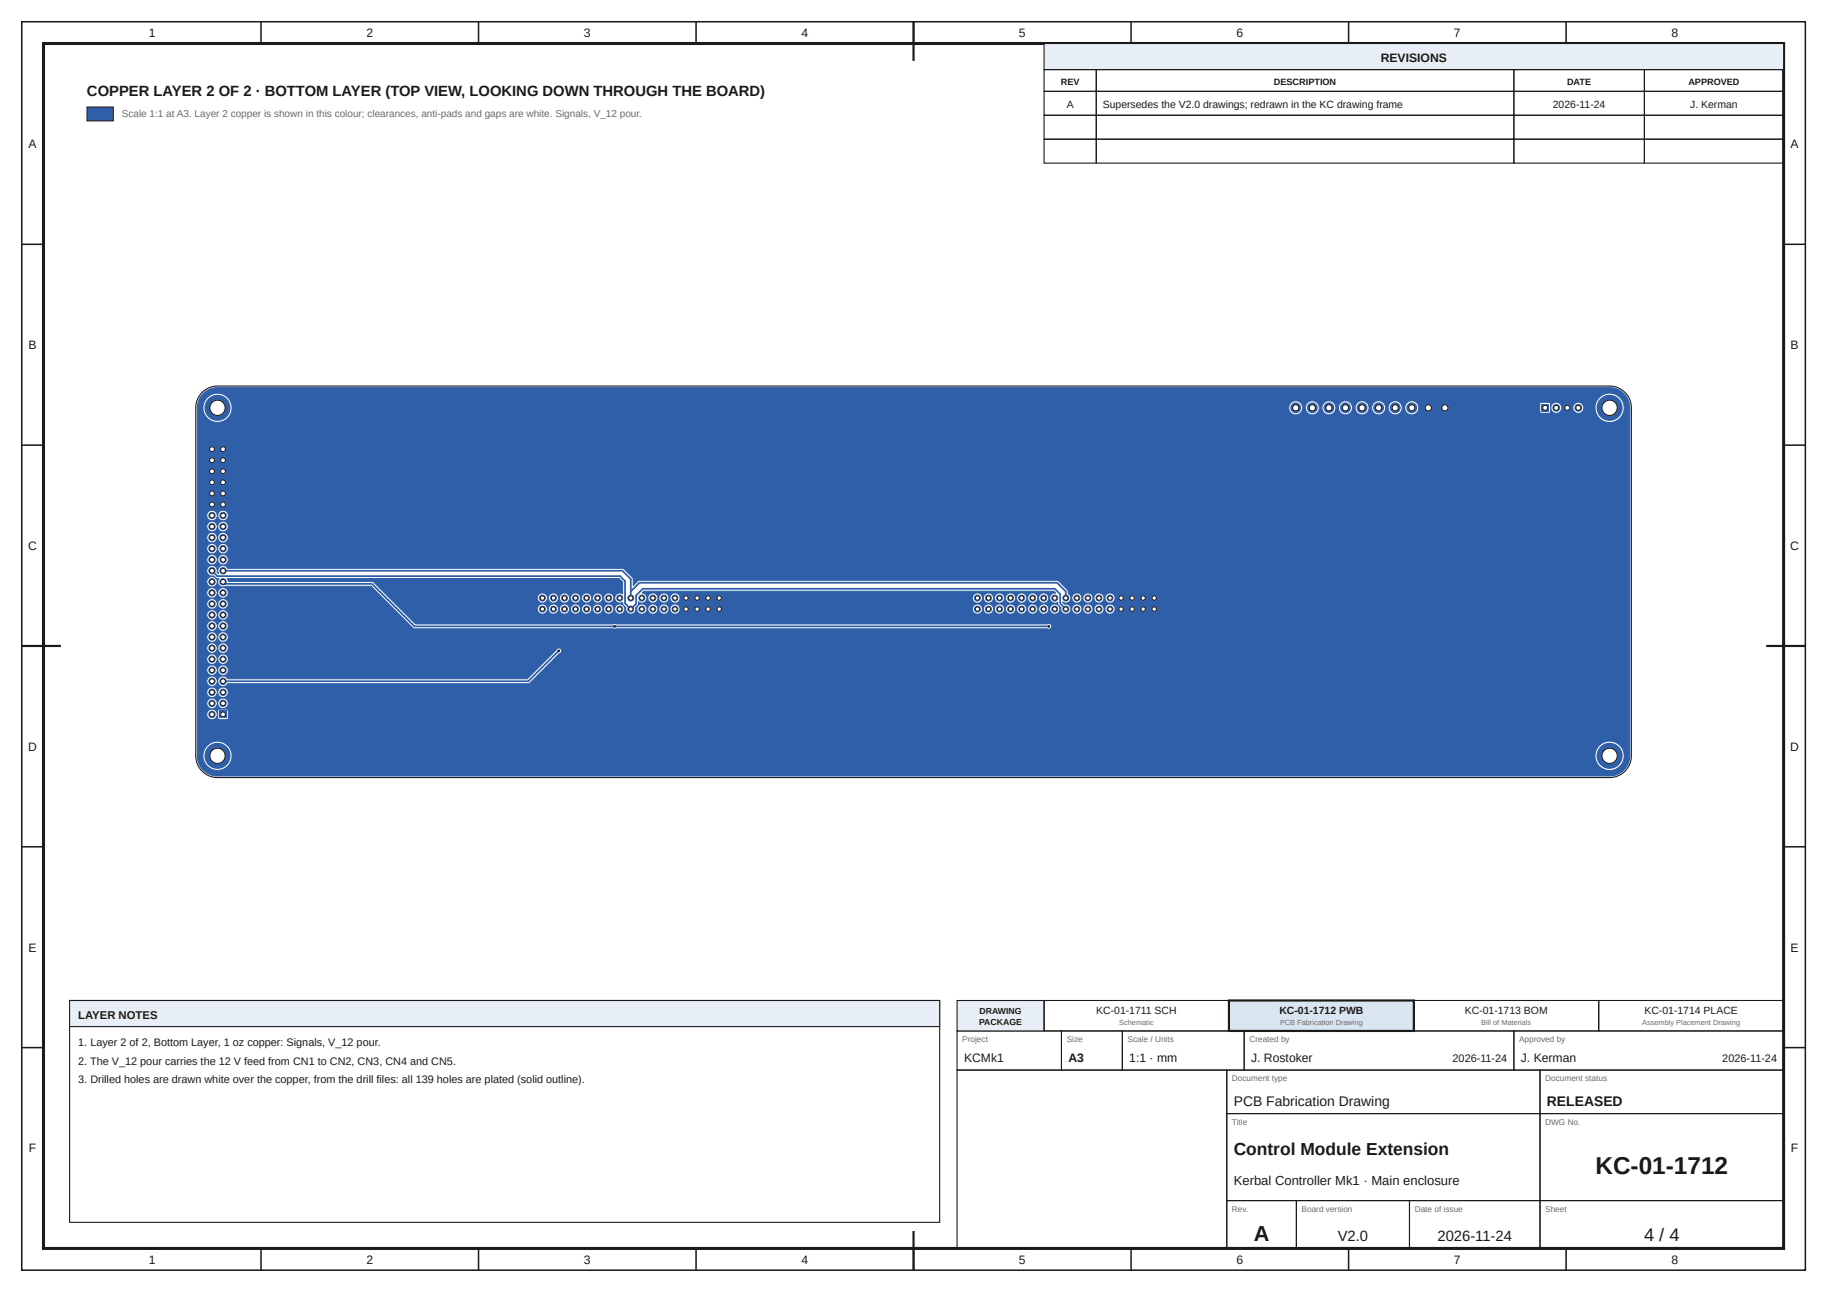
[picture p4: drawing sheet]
<svg xmlns="http://www.w3.org/2000/svg" width="420mm" height="297mm" viewBox="0 0 420 297" stroke-linecap="round" stroke-linejoin="round" font-family="sans-serif">
<defs><g id="words">
<text font-size="5.6" fill="#1a1a1a" x="366.7" y="270">KC-01-1712</text>
<text font-size="5" fill="#1a1a1a" x="288.2" y="285.2">A</text>
<text font-size="4.2" fill="#1a1a1a" x="377.9" y="285.2">4 / 4</text>
<text font-size="4" fill="#1a1a1a" x="283.6" y="265.5">Control Module Extension</text>
<g font-size="3.4" fill="#1a1a1a">
<text x="20" y="22">COPPER LAYER 2 OF 2 · BOTTOM LAYER (TOP VIEW, LOOKING DOWN THROUGH THE BOARD)</text>
<text x="307.5" y="285.2">V2.0</text>
<text x="330.4" y="285.2">2026-11-24</text>
</g>
<g font-size="3.2" fill="#1a1a1a">
<text x="283.6" y="254.2">PCB Fabrication Drawing</text>
<text x="355.6" y="254.2">RELEASED</text>
</g>
<text font-size="3" fill="#1a1a1a" x="283.6" y="272.5">Kerbal Controller Mk1 · Main enclosure</text>
<g font-size="2.8" fill="#1a1a1a">
<text x="34.2" y="8.6">1</text>
<text x="84.2" y="8.6">2</text>
<text x="134.2" y="8.6">3</text>
<text x="184.2" y="8.6">4</text>
<text x="234.2" y="8.6">5</text>
<text x="284.2" y="8.6">6</text>
<text x="334.2" y="8.6">7</text>
<text x="384.2" y="8.6">8</text>
<text x="317.4" y="14.3">REVISIONS</text>
<text x="6.6" y="34.1">A</text>
<text x="411.6" y="34.1">A</text>
<text x="6.6" y="80.2">B</text>
<text x="411.6" y="80.2">B</text>
<text x="6.5" y="126.4">C</text>
<text x="411.5" y="126.4">C</text>
<text x="6.5" y="172.6">D</text>
<text x="411.5" y="172.6">D</text>
<text x="6.6" y="218.7">E</text>
<text x="411.6" y="218.7">E</text>
<text x="221.6" y="244.2">KCMk1</text>
<text x="245.6" y="244.2">A3</text>
<text x="259.6" y="244.2">1:1 · mm</text>
<text x="287.6" y="244.2">J. Rostoker</text>
<text x="349.6" y="244.2">J. Kerman</text>
<text x="6.6" y="264.9">F</text>
<text x="411.6" y="264.9">F</text>
<text x="34.2" y="290.6">1</text>
<text x="84.2" y="290.6">2</text>
<text x="134.2" y="290.6">3</text>
<text x="184.2" y="290.6">4</text>
<text x="234.2" y="290.6">5</text>
<text x="284.2" y="290.6">6</text>
<text x="334.2" y="290.6">7</text>
<text x="384.2" y="290.6">8</text>
</g>
<text font-size="2.6" fill="#1a1a1a" x="18" y="234.2">LAYER NOTES</text>
<g font-size="2.5" fill="#1a1a1a">
<text x="18" y="240.5">1. Layer 2 of 2, Bottom Layer, 1 oz copper: Signals, V_12 pour.</text>
<text x="18" y="244.7">2. The V_12 pour carries the 12 V feed from CN1 to CN2, CN3, CN4 and CN5.</text>
<text x="333.9" y="244.2">2026-11-24</text>
<text x="395.9" y="244.2">2026-11-24</text>
<text x="18" y="248.9">3. Drilled holes are drawn white over the copper, from the drill files: all 139 holes are plated (solid outline).</text>
</g>
<g font-size="2.4" fill="#1a1a1a">
<text x="245.2" y="24.9">A</text>
<text x="253.5" y="24.9">Supersedes the V2.0 drawings; redrawn in the KC drawing frame</text>
<text x="357" y="24.9">2026-11-24</text>
<text x="388.5" y="24.9">J. Kerman</text>
<text x="252" y="233">KC-01-1711 SCH</text>
<text x="294.1" y="233">KC-01-1712 PWB</text>
<text x="336.7" y="233">KC-01-1713 BOM</text>
<text x="378" y="233">KC-01-1714 PLACE</text>
</g>
<text font-size="2.3" fill="#6b6b6b" x="28" y="27">Scale 1:1 at A3. Layer 2 copper is shown in this colour; clearances, anti-pads and gaps are white. Signals, V_12 pour.</text>
<g font-size="2.1" fill="#1a1a1a">
<text x="243.8" y="19.6">REV</text>
<text x="292.8" y="19.6">DESCRIPTION</text>
<text x="360.2" y="19.6">DATE</text>
<text x="388.1" y="19.6">APPROVED</text>
</g>
<g font-size="2" fill="#1a1a1a">
<text x="225.2" y="233">DRAWING</text>
<text x="225.1" y="235.6">PACKAGE</text>
</g>
<g font-size="1.9" fill="#6b6b6b">
<text x="221.2" y="239.6">Project</text>
<text x="245.2" y="239.6">Size</text>
<text x="259.2" y="239.6">Scale / Units</text>
<text x="287.2" y="239.6">Created by</text>
<text x="349.2" y="239.6">Approved by</text>
<text x="283.2" y="248.6">Document type</text>
<text x="355.2" y="248.6">Document status</text>
<text x="283.2" y="258.6">Title</text>
<text x="355.2" y="258.6">DWG No.</text>
<text x="283.2" y="278.6">Rev.</text>
<text x="299.2" y="278.6">Board version</text>
<text x="325.2" y="278.6">Date of issue</text>
<text x="355.2" y="278.6">Sheet</text>
</g>
<g font-size="1.7" fill="#6b6b6b">
<text x="257.3" y="235.7">Schematic</text>
<text x="294.2" y="235.7">PCB Fabrication Drawing</text>
<text x="340.5" y="235.7">Bill of Materials</text>
<text x="377.5" y="235.7">Assembly Placement Drawing</text>
</g>
</g></defs>
<g fill="none" stroke="#1a1a1a" stroke-width=".35">
<path d="M5 5h410v287h-410zM60 5v5M110 5v5M160 5v5M210 5v5M260 5v5M310 5v5M360 5v5M5 56.2h5M410 56.2h5M5 102.3h5M410 102.3h5"/>
<path d="M5 148.5h5M410 148.5h5M5 194.7h5M410 194.7h5M5 240.8h5M410 240.8h5M60 287v5M110 287v5M160 287v5M210 287v5M260 287v5M310 287v5"/>
<path d="M360 287v5"/>
</g>
<path d="M10 10h400v277h-400z" fill="none" stroke="#1a1a1a" stroke-width=".7" stroke-linecap="butt"/>
<path d="M210 5v9M5 148.5h9M406 148.5h9M210 283v9" fill="none" stroke="#1a1a1a" stroke-width=".5"/>
<path d="M240 10h170v6h-170z" fill="#e8eef5"/>
<g fill="none" stroke="#1a1a1a" stroke-width=".25">
<path d="M240 10h170v6h-170zM240 16h12v5h-12zM252 16h96v5h-96zM348 16h30v5h-30zM378 16h32v5h-32zM240 21h12v5.5h-12zM240 26.5h12v5.5h-12zM240 32h12v5.5h-12zM252 21h96v5.5h-96zM252 26.5h96v5.5h-96zM252 32h96v5.5h-96zM348 21h30v5.5h-30z"/>
<path d="M348 26.5h30v5.5h-30zM348 32h30v5.5h-30zM378 21h32v5.5h-32zM378 26.5h32v5.5h-32zM378 32h32v5.5h-32zM220 237h24v9h-24zM244 237h14v9h-14zM258 237h28v9h-28zM286 237h62v9h-62zM348 237h62v9h-62zM220 246h62v41h-62zM282 246h72v10h-72z"/>
<path d="M282 256h72v20h-72zM354 246h56v10h-56zM354 256h56v20h-56zM282 276h16v11h-16zM298 276h26v11h-26zM324 276h30v11h-30zM354 276h56v11h-56z"/>
</g>
<path d="M220 230h20v7h-20z" fill="#e8eef5"/>
<path d="M220 230h20v7h-20zM240 230h42.5v7h-42.5z" fill="none" stroke="#1a1a1a" stroke-width=".25"/>
<path d="M282.5 230h42.5v7h-42.5z" fill="#d9e6f2"/>
<path d="M282.5 230h42.5v7h-42.5z" fill="none" stroke="#1a1a1a" stroke-width=".5"/>
<path d="M325 230h42.5v7h-42.5zM367.5 230h42.5v7h-42.5z" fill="none" stroke="#1a1a1a" stroke-width=".25"/>
<path d="M20 24.6h6v3.2h-6z" fill="#2e5fa8"/>
<path d="M20 24.6h6v3.2h-6z" fill="none" stroke="#1a1a1a" stroke-width=".23"/>
<path d="M46.6 90.6a4.6 4.6 0 0 1 3.4-1.5h320.4a4.6 4.6 0 0 1 4.2 4.6v80.5a4.6 4.6 0 0 1-4.6 4.2h-320.4a4.6 4.6 0 0 1-4.2-4.7h1.2l.1 .4a3.4 3.4 0 0 0 3.5 3 3.4 3.4 0 0 0 3.2-3.4h313.2l.1 .4a3.4 3.4 0 0 0 5.2 2.4 3.4 3.4 0 0 0-.3-5.7 3.4 3.4 0 0 0-5 2.9h-313.2l-.1-.3a3.4 3.4 0 0 0-3.5-3 3.4 3.4 0 0 0-3.2 3.3h-1.2v-9.5h2.1v.2a1.21 1.21 0 0 0 1.8 .9 1.21 1.21 0 0 0 .3-1.9h.5v1.7l.1 .3h1.9l.3-.1 .1-1.9-.2-.3-1.9-.1-.3 .4h-.5a1.2 1.2 0 0 0-1.3-.3 1.2 1.2 0 0 0-.8 1.1h-2.1v-2.5h2.1v.2a1.21 1.21 0 0 0 1.3 1 1.21 1.21 0 0 0 1.1-1.2l.2 .2a1.21 1.21 0 0 0 1.9 .8 1.21 1.21 0 0 0-.2-2.1 1.21 1.21 0 0 0-1.7 1.1l-.2-.2a1.21 1.21 0 0 0-1.3-1 1.21 1.21 0 0 0-1.1 1.2h-2.1v-2.6h2.1v.3a1.21 1.21 0 0 0 1.3 1 1.21 1.21 0 0 0 1.1-1.3l.2 .3a1.21 1.21 0 0 0 1.9 .7 1.21 1.21 0 0 0-.2-2 1.21 1.21 0 0 0-1.7 1l-.2-.2a1.21 1.21 0 0 0-1.3-1 1.21 1.21 0 0 0-1.1 1.2h-2.1v-2.5h2.1v.2a1.21 1.21 0 0 0 1.3 1 1.21 1.21 0 0 0 1.1-1.2l.2 .2a1.21 1.21 0 0 0 1 1 1.21 1.21 0 0 0 1.2-.6h69.1l.4-.2 6.9-6.8a.66 .66 0 0 0 .1-1.1 .66 .66 0 0 0-1 .4l-6.6 6.5h-68.9a1.21 1.21 0 0 0-1.3-.6 1.21 1.21 0 0 0-.9 1.2l-.2-.2a1.21 1.21 0 0 0-1.3-1 1.21 1.21 0 0 0-1.1 1.2h-2.1v-2.5h2.1v.2a1.21 1.21 0 0 0 1.3 1 1.21 1.21 0 0 0 1.1-1.2l.2 .2a1.21 1.21 0 0 0 1.9 .7 1.21 1.21 0 0 0-.2-2 1.21 1.21 0 0 0-1.7 1.1l-.2-.2a1.21 1.21 0 0 0-1.3-1 1.21 1.21 0 0 0-1.1 1.2h-2.1v-2.6h2.1v.2a1.21 1.21 0 0 0 1.3 1 1.21 1.21 0 0 0 1.1-1.2l.2 .2a1.21 1.21 0 0 0 1.9 .8 1.21 1.21 0 0 0-.2-2.1 1.21 1.21 0 0 0-1.7 1.1l-.2-.2a1.21 1.21 0 0 0-1.3-1 1.21 1.21 0 0 0-1.1 1.2h-2.1v-2.5h2.1v.2a1.21 1.21 0 0 0 1.3 1 1.21 1.21 0 0 0 1.1-1.2l.2 .2a1.21 1.21 0 0 0 1.9 .8 1.21 1.21 0 0 0-.2-2.1 1.21 1.21 0 0 0-1.7 1.1l-.2-.2a1.21 1.21 0 0 0-1.3-1 1.21 1.21 0 0 0-1.1 1.2h-2.1v-2.6h2.1v.3a1.21 1.21 0 0 0 1.3 1 1.21 1.21 0 0 0 1.1-1.3l.2 .3a1.21 1.21 0 0 0 1.9 .7 1.21 1.21 0 0 0-.2-2 1.21 1.21 0 0 0-1.7 1l-.2-.2a1.21 1.21 0 0 0-1.3-1 1.21 1.21 0 0 0-1.1 1.2h-2.1v-2.5h2.1v.2a1.21 1.21 0 0 0 1.3 1 1.21 1.21 0 0 0 1.1-1.2l.2 .2a1.21 1.21 0 0 0 1.9 .8 1.21 1.21 0 0 0-.2-2.1 1.21 1.21 0 0 0-1.7 1.1l-.2-.2a1.21 1.21 0 0 0-1.3-1 1.21 1.21 0 0 0-1.1 1.2h-2.1v-2.5h2.1v.2a1.21 1.21 0 0 0 1.3 1 1.21 1.21 0 0 0 1.1-1.2l.2 .2a1.21 1.21 0 0 0 1.9 .7 1.21 1.21 0 0 0-.2-2 1.21 1.21 0 0 0-1.7 1.1l-.2-.2a1.21 1.21 0 0 0-1.3-1 1.21 1.21 0 0 0-1.1 1.2h-2.1v-2.6h2.1v.2a1.21 1.21 0 0 0 1.3 1 1.21 1.21 0 0 0 1.1-1.2l.2 .2a1.21 1.21 0 0 0 1.9 .8 1.21 1.21 0 0 0-.2-2.1 1.21 1.21 0 0 0-1.7 1.1l-.2-.2a1.21 1.21 0 0 0-1.3-1 1.21 1.21 0 0 0-1.1 1.2h-2.1v-2.5h2.1v.2a1.21 1.21 0 0 0 1.3 1 1.21 1.21 0 0 0 1.1-1.2l.2 .2a1.21 1.21 0 0 0 1.9 .8 1.21 1.21 0 0 0-.2-2.1 1.21 1.21 0 0 0-1.7 1.1l-.2-.2a1.21 1.21 0 0 0-1.3-1 1.21 1.21 0 0 0-1.1 1.2h-2.1v-2.6h2.1v.3a1.21 1.21 0 0 0 2 .7 1.21 1.21 0 0 0-.2-2 1.21 1.21 0 0 0-1.8 1h-2.1v-2.6h2.1v.2a1.21 1.21 0 0 0 1.6 1.1l.6 .5 .6 .1-.1 .2a1.21 1.21 0 0 0 .2 1.4 1.21 1.21 0 0 0 1.5 .2h33.4l9.6 9.6 .4 .2h145.4a.66 .66 0 0 0 1-.6 .66 .66 0 0 0-1-.6h-145.2l-3.4-3.4h31.4v.2a1.16 1.16 0 0 0 1.3 1 1.16 1.16 0 0 0 1-1.2h.3v.2a1.16 1.16 0 0 0 1.2 1 1.16 1.16 0 0 0 1.1-1.2h.2v.2a1.16 1.16 0 0 0 1.3 1 1.16 1.16 0 0 0 1-1.2h.2l.1 .2a1.16 1.16 0 0 0 1.2 1 1.16 1.16 0 0 0 1.1-1.2h.2v.2a1.16 1.16 0 0 0 1.2 1 1.16 1.16 0 0 0 1.1-1.2h.2v.2a1.16 1.16 0 0 0 1.3 1 1.16 1.16 0 0 0 1-1.2h.3v.2a1.16 1.16 0 0 0 1.2 1 1.16 1.16 0 0 0 1.1-1.2h.2v.2a1.16 1.16 0 0 0 1.9 .7 1.16 1.16 0 0 0-.2-1.9 1.16 1.16 0 0 0-1.7 1h-.2v-.2a1.16 1.16 0 0 0-1.3-.9 1.16 1.16 0 0 0-1 1.1h-.3v-.2a1.16 1.16 0 0 0-1.2-.9 1.16 1.16 0 0 0-1.1 1.1h-.2v-.2a1.16 1.16 0 0 0-1.3-.9 1.16 1.16 0 0 0-1 1.1h-.2l-.1-.2a1.16 1.16 0 0 0-1.2-.9 1.16 1.16 0 0 0-1.1 1.1h-.2v-.2a1.16 1.16 0 0 0-1.2-.9 1.16 1.16 0 0 0-1.1 1.1h-.2v-.2a1.16 1.16 0 0 0-1.3-.9 1.16 1.16 0 0 0-1 1.1h-.3v-.2a1.16 1.16 0 0 0-1.2-.9 1.16 1.16 0 0 0-1.1 1.1h-31.4l-2.5-2.5h33.9v.2a1.16 1.16 0 0 0 1.3 .9 1.16 1.16 0 0 0 1-1.1h.3v.2a1.16 1.16 0 0 0 1.2 .9 1.16 1.16 0 0 0 1.1-1.1h.2v.2a1.16 1.16 0 0 0 1.3 .9 1.16 1.16 0 0 0 1-1.1h.2l.1 .2a1.16 1.16 0 0 0 1.2 .9 1.16 1.16 0 0 0 1.1-1.1h.2v.2a1.16 1.16 0 0 0 1.2 .9 1.16 1.16 0 0 0 1.1-1.1h.2v.2a1.16 1.16 0 0 0 1.3 .9 1.16 1.16 0 0 0 1-1.1h.3v.2a1.16 1.16 0 0 0 1.8 .7 1.16 1.16 0 0 0-.2-2 1.16 1.16 0 0 0-1.6 1.1h-.3v-.2a1.16 1.16 0 0 0-1.2-1 1.16 1.16 0 0 0-1.1 1.2h-.2v-.2a1.16 1.16 0 0 0-1.3-1 1.16 1.16 0 0 0-1 1.2h-.2l-.1-.2a1.16 1.16 0 0 0-1.2-1 1.16 1.16 0 0 0-1.1 1.2h-.2v-.2a1.16 1.16 0 0 0-1.2-1 1.16 1.16 0 0 0-1.1 1.2h-.2v-.2a1.16 1.16 0 0 0-1.3-1 1.16 1.16 0 0 0-1 1.2h-.3v-.2a1.16 1.16 0 0 0-1.2-1 1.16 1.16 0 0 0-1.1 1.2h-33.9l-3.7-3.7-.4-.1h-33l-.3-.7h90.1l.8 .8v2.7l-.2-.1a1.16 1.16 0 0 0-1.6 1.2 1.16 1.16 0 0 0 1.8 .8l.2 .7a1.4 1.4 0 0 1 .6 1.2 1.16 1.16 0 0 0 1.3 .9 1.16 1.16 0 0 0 1-1.2h.2v.2a1.16 1.16 0 0 0 1.2 1 1.16 1.16 0 0 0 1.1-1.2h.2v.2a1.16 1.16 0 0 0 1.3 1 1.16 1.16 0 0 0 1-1.2h.3v.2a1.16 1.16 0 0 0 1.2 1 1.16 1.16 0 0 0 1.1-1.2h.2v.2a1.16 1.16 0 0 0 1.3 1 1.16 1.16 0 0 0 1-1.2h67.2v.2a1.16 1.16 0 0 0 1.3 1 1.16 1.16 0 0 0 1-1.2h.3v.2a1.16 1.16 0 0 0 1.2 1 1.16 1.16 0 0 0 1.1-1.2h.2v.2a1.16 1.16 0 0 0 1.3 1 1.16 1.16 0 0 0 1-1.2h.2l.1 .2a1.16 1.16 0 0 0 1.2 1 1.16 1.16 0 0 0 1.1-1.2h.2v.2a1.16 1.16 0 0 0 1.2 1 1.16 1.16 0 0 0 1.1-1.2h.2v.2a1.16 1.16 0 0 0 1.3 1 1.16 1.16 0 0 0 1-1.2h.3v.2a1.16 1.16 0 0 0 1.2 1 1.16 1.16 0 0 0 1.1-1.2h.2v.2a1.16 1.16 0 0 0 1.9 .7 1.16 1.16 0 0 0-.2-1.9 1.16 1.16 0 0 0-1.7 1h-.2v-.2a1.16 1.16 0 0 0-1.3-.9 1.16 1.16 0 0 0-1 1.1h-.3v-.2a1.16 1.16 0 0 0-1.2-.9 1.16 1.16 0 0 0-1.1 1.1h-.2v-.2a1.16 1.16 0 0 0-1.3-.9 1.16 1.16 0 0 0-1 1.1h-.2l-.1-.2a1.16 1.16 0 0 0-1.2-.9 1.16 1.16 0 0 0-1.1 1.1h-.2v-.2a1.16 1.16 0 0 0-1.2-.9 1.16 1.16 0 0 0-1.1 1.1h-.2v-.2a1.16 1.16 0 0 0-1.3-.9 1.16 1.16 0 0 0-1 1.1h-.3v-.2a1.16 1.16 0 0 0-1.2-.9 1.16 1.16 0 0 0-1.1 1.1h-67.2v-.2a1.16 1.16 0 0 0-1.2-.9 1.16 1.16 0 0 0-1.1 1.1h-.2v-.2a1.16 1.16 0 0 0-1.3-.9 1.16 1.16 0 0 0-1 1.1h-.3v-.2a1.16 1.16 0 0 0-1.2-.9 1.16 1.16 0 0 0-1.1 1.1h-.2v-.2a1.16 1.16 0 0 0-1.3-.9 1.16 1.16 0 0 0-1 1.1h-.2l-.1-.3 .6-.6 .1-.7a1.16 1.16 0 0 0 1.2 .1 1.16 1.16 0 0 0 .7-1h.2v.2a1.16 1.16 0 0 0 1.3 .9 1.16 1.16 0 0 0 1-1.1h.3v.2a1.16 1.16 0 0 0 1.2 .9 1.16 1.16 0 0 0 1.1-1.1h.2v.2a1.16 1.16 0 0 0 1.3 .9 1.16 1.16 0 0 0 1-1.1h67.2v.2a1.16 1.16 0 0 0 1.3 .9 1.16 1.16 0 0 0 1-1.1h.3v.2a1.16 1.16 0 0 0 1.2 .9 1.16 1.16 0 0 0 1.1-1.1h.2v.2a1.16 1.16 0 0 0 1.3 .9 1.16 1.16 0 0 0 1-1.1h.2l.1 .2a1.16 1.16 0 0 0 1.2 .9 1.16 1.16 0 0 0 1.1-1.1h.2v.2a1.16 1.16 0 0 0 1.2 .9 1.16 1.16 0 0 0 1.1-1.1h.2v.2a1.16 1.16 0 0 0 1.3 .9 1.16 1.16 0 0 0 1-1.1h.3v.2a1.16 1.16 0 0 0 1.8 .7 1.16 1.16 0 0 0-.2-2 1.16 1.16 0 0 0-1.6 1.1h-.3v-.2a1.16 1.16 0 0 0-1.2-1 1.16 1.16 0 0 0-1.1 1.2h-.2v-.2a1.16 1.16 0 0 0-1.3-1 1.16 1.16 0 0 0-1 1.2h-.2l-.1-.2a1.16 1.16 0 0 0-1.2-1 1.16 1.16 0 0 0-1.1 1.2h-.2v-.2a1.16 1.16 0 0 0-1.2-1 1.16 1.16 0 0 0-1.1 1.2h-.2v-.2a1.16 1.16 0 0 0-1.3-1 1.16 1.16 0 0 0-1 1.2h-.3v-.2a1.16 1.16 0 0 0-1.2-1 1.16 1.16 0 0 0-1.1 1.2h-67.2v-.2a1.16 1.16 0 0 0-1.2-1 1.16 1.16 0 0 0-1.1 1.2h-.2v-.2a1.16 1.16 0 0 0-1.3-1 1.16 1.16 0 0 0-1 1.2h-.3v-.2a1.16 1.16 0 0 0-1.2-1 1.16 1.16 0 0 0-1.1 1.2h-.2v-.2a1.16 1.16 0 0 0-1.1-1l.4-.4h94.3l.4 .4h-.2a1.16 1.16 0 0 0-1.1 1.5 1.16 1.16 0 0 0 1.7 .6l.1 .6 .7 .7-.1 .2a1.16 1.16 0 0 0 1.1 1.3 1.16 1.16 0 0 0 1.3-1.2h.2v.2a1.16 1.16 0 0 0 1.2 1 1.16 1.16 0 0 0 1.1-1.2h.2v.2a1.16 1.16 0 0 0 1.3 1 1.16 1.16 0 0 0 1-1.2h.3v.2a1.16 1.16 0 0 0 1.2 1 1.16 1.16 0 0 0 1.1-1.2h.2v.2a1.16 1.16 0 0 0 1.9 .7 1.16 1.16 0 0 0-.2-1.9 1.16 1.16 0 0 0-1.7 1h-.2v-.2a1.16 1.16 0 0 0-1.3-.9 1.16 1.16 0 0 0-1 1.1h-.3v-.2a1.16 1.16 0 0 0-1.2-.9 1.16 1.16 0 0 0-1.1 1.1h-.2v-.2a1.16 1.16 0 0 0-1.3-.9 1.16 1.16 0 0 0-1 1.1l-.2-.1a1.16 1.16 0 0 0-1.5-1l-.4-.5a1.15 1.15 0 0 0 1.2 .1 1.15 1.15 0 0 0 .7-1h.2v.2a1.16 1.16 0 0 0 1.2 .9 1.16 1.16 0 0 0 1.1-1.1h.2v.2a1.16 1.16 0 0 0 1.3 .9 1.16 1.16 0 0 0 1-1.1h.3v.2a1.16 1.16 0 0 0 1.2 .9 1.16 1.16 0 0 0 1.1-1.1h.2v.2a1.16 1.16 0 0 0 1.9 .7 1.16 1.16 0 0 0-.2-2 1.16 1.16 0 0 0-1.7 1.1h-.2v-.2a1.16 1.16 0 0 0-1.3-1 1.16 1.16 0 0 0-1 1.2h-.3v-.2a1.16 1.16 0 0 0-1.2-1 1.16 1.16 0 0 0-1.1 1.2h-.2v-.2a1.16 1.16 0 0 0-1.3-1 1.16 1.16 0 0 0-1 1.2h-.2l-.2-.6-.4-.4-.2-.9-2-2-.4-.2h-96l-.4 .2-1 1-.1-1.8-2-2-.4-.2h-90.8l-.1-.1a1.21 1.21 0 0 0-1.6-.3 1.21 1.21 0 0 0-.3 1.7l-.4-.3a1.21 1.21 0 0 0-.9-1.6 1.21 1.21 0 0 0-1.5 1.1h-2.1v-2.4h2.1v.2a1.21 1.21 0 0 0 1.3 1 1.21 1.21 0 0 0 1.1-1.2l.2 .2a1.21 1.21 0 0 0 1.9 .7 1.21 1.21 0 0 0-.2-2 1.21 1.21 0 0 0-1.7 1.1l-.2-.2a1.21 1.21 0 0 0-1.3-1 1.21 1.21 0 0 0-1.1 1.2h-2.1v-2.6h2.1v.2a1.21 1.21 0 0 0 1.3 1 1.21 1.21 0 0 0 1.1-1.2l.2 .2a1.21 1.21 0 0 0 1.9 .8 1.21 1.21 0 0 0-.2-2.1 1.21 1.21 0 0 0-1.7 1.1l-.2-.2a1.21 1.21 0 0 0-1.3-1 1.21 1.21 0 0 0-1.1 1.2h-2.1v-2.5h2.1v.2a1.21 1.21 0 0 0 1.3 1 1.21 1.21 0 0 0 1.1-1.2l.2 .2a1.21 1.21 0 0 0 1.9 .8 1.21 1.21 0 0 0-.2-2.1 1.21 1.21 0 0 0-1.7 1.1l-.2-.2a1.21 1.21 0 0 0-1.3-1 1.21 1.21 0 0 0-1.1 1.2h-2.1v-2.6h2.1v.3a1.21 1.21 0 0 0 1.3 1 1.21 1.21 0 0 0 1.1-1.3l.2 .3a1.21 1.21 0 0 0 1.9 .7 1.21 1.21 0 0 0-.2-2 1.21 1.21 0 0 0-1.7 1l-.2-.2a1.21 1.21 0 0 0-1.3-1 1.21 1.21 0 0 0-1.1 1.2h-2.1v-2.5h2.1v.2a1.21 1.21 0 0 0 1.3 1 1.21 1.21 0 0 0 1.1-1.2l.2 .2a1.21 1.21 0 0 0 1.9 .8 1.21 1.21 0 0 0-.2-2.1 1.21 1.21 0 0 0-1.7 1.1l-.2-.2a1.21 1.21 0 0 0-1.3-1 1.21 1.21 0 0 0-1.1 1.2h-2.1v-24.8h1.2l.1 .4a3.4 3.4 0 0 0 3.5 3 3.4 3.4 0 0 0 3.2-3.4h242.8l.1 .3a1.61 1.61 0 0 0 1.7 1.4 1.61 1.61 0 0 0 1.5-1.7h.6v.3a1.61 1.61 0 0 0 1.7 1.4 1.61 1.61 0 0 0 1.5-1.7h.6v.3a1.61 1.61 0 0 0 1.7 1.4 1.61 1.61 0 0 0 1.5-1.7h.6v.3a1.61 1.61 0 0 0 1.7 1.4 1.61 1.61 0 0 0 1.5-1.7h.6v.3a1.61 1.61 0 0 0 1.7 1.4 1.61 1.61 0 0 0 1.5-1.7h.6v.3a1.61 1.61 0 0 0 1.7 1.4 1.61 1.61 0 0 0 1.5-1.7h.6v.3a1.61 1.61 0 0 0 1.7 1.4 1.61 1.61 0 0 0 1.5-1.7h.6v.3a1.61 1.61 0 0 0 2.2 1.2 1.61 1.61 0 0 0 .8-2.4h28v2l.4 .2 2-.1 .1-1.2a1.27 1.27 0 0 0 1.3 1.3 1.27 1.27 0 0 0 1.3-1.3h2.5l.1 .3a1.26 1.26 0 0 0 1.3 1 1.26 1.26 0 0 0 1.2-1.3h2.5l.1 .4a3.4 3.4 0 0 0 5.2 2.4 3.4 3.4 0 0 0-.3-5.7 3.4 3.4 0 0 0-5 2.9h-2.5l-.1-.2a1.26 1.26 0 0 0-1.3-1 1.26 1.26 0 0 0-1.2 1.2h-2.5v-.2a1.27 1.27 0 0 0-1.4-1 1.27 1.27 0 0 0-1.2 1.2v-1l-.3-.2h-1.9l-.3 .3h-28.1a1.61 1.61 0 0 0-1.8-.6 1.61 1.61 0 0 0-1.1 1.5h-.6v-.2a1.61 1.61 0 0 0-1.7-1.4 1.61 1.61 0 0 0-1.5 1.6h-.6v-.2a1.61 1.61 0 0 0-1.7-1.4 1.61 1.61 0 0 0-1.5 1.6h-.6v-.2a1.61 1.61 0 0 0-1.7-1.4 1.61 1.61 0 0 0-1.5 1.6h-.6v-.2a1.61 1.61 0 0 0-1.7-1.4 1.61 1.61 0 0 0-1.5 1.6h-.6v-.2a1.61 1.61 0 0 0-1.8-1.4 1.61 1.61 0 0 0-1.4 1.6h-.6v-.2a1.61 1.61 0 0 0-1.8-1.4 1.61 1.61 0 0 0-1.4 1.6h-.6l-.1-.2a1.61 1.61 0 0 0-1.7-1.4 1.61 1.61 0 0 0-1.5 1.6h-242.8l-.1-.3a3.4 3.4 0 0 0-3.5-3 3.4 3.4 0 0 0-3.2 3.3h-1.2l.3-1.6z" fill="#2e5fa8"/>
<g fill="none" stroke="#2e5fa8" stroke-width=".23">
<path d="M46.7 90.5l1.5-1 1.8-.4h320a4.6 4.6 0 0 1 4.6 4.6v80a4.6 4.6 0 0 1-4.6 4.7h-320a4.6 4.6 0 0 1-4.6-4.7v-80l.3-1.7zM354 92.6h2.3v2.3h-2.3zM47.9 130.4a1.21 1.21 0 0 1 1.5-.2 1.21 1.21 0 0 1 .5 1.4l.4 .3a1.21 1.21 0 0 1 .4-1.7 1.21 1.21 0 0 1 1.6 .4h90.8l.4 .2 2 2 .1 1.8 1-1 .4-.2h96l.4 .2 2 2 .2 .9a1.16 1.16 0 0 1 .4 1.6 1.16 1.16 0 0 1-1.7 .3l.4 .5a1.16 1.16 0 0 1 1.5 1 1.16 1.16 0 0 1-1.3 1.3 1.16 1.16 0 0 1-1-1.5l-.7-.7-.1-.6a1.16 1.16 0 0 1-1.8-.7 1.16 1.16 0 0 1 1.4-1.4l-.4-.4h-94.3l-.4 .4a1.16 1.16 0 0 1 1 1.6 1.16 1.16 0 0 1-1.8 .5l-.1 .7-.6 .6a1.16 1.16 0 0 1-1.1 1.5 1.16 1.16 0 0 1-1.1-1.5l-.7-.7-.1-.6a1.16 1.16 0 0 1-1.8-.9 1.16 1.16 0 0 1 1.8-1v-2.7l-.8-.8h-90.1l.3 .7h33.2l9.8 9.7h145.2a.66 .66 0 0 1 1 .6 .66 .66 0 0 1-1 .6h-145.4l-.4-.2-9.6-9.6h-33.4a1.21 1.21 0 0 1-1.5-.2 1.21 1.21 0 0 1-.1-1.6l-.6-.1-.6-.5a1.21 1.21 0 0 1-1.4-.6 1.21 1.21 0 0 1 .2-1.4zM50.5 155.7a1.21 1.21 0 0 1 1.8 .3h68.9l6.6-6.5a.66 .66 0 0 1 1.1-.4 .66 .66 0 0 1-.3 1.2l-6.8 6.7-.4 .2h-69.1a1.21 1.21 0 0 1-1.8 .4 1.21 1.21 0 0 1 0-1.9zM50.2 163.1h2.2v2.2h-2.2z"/>
<circle cx="50" cy="93.7" r="3.4"/>
<circle cx="297.8" cy="93.7" r="1.62"/>
<circle cx="301.7" cy="93.7" r="1.62"/>
<circle cx="305.5" cy="93.7" r="1.62"/>
<circle cx="309.3" cy="93.7" r="1.62"/>
<circle cx="313.1" cy="93.7" r="1.62"/>
<circle cx="316.9" cy="93.7" r="1.62"/>
<circle cx="320.7" cy="93.7" r="1.62"/>
<circle cx="324.5" cy="93.7" r="1.62"/>
<circle cx="357.7" cy="93.7" r="1.27"/>
<circle cx="362.8" cy="93.7" r="1.27"/>
<circle cx="370" cy="93.7" r="3.4"/>
<circle cx="48.7" cy="118.5" r="1.21"/>
<circle cx="51.3" cy="118.5" r="1.21"/>
<circle cx="48.7" cy="121" r="1.21"/>
<circle cx="48.7" cy="138.8" r="1.21"/>
<circle cx="48.7" cy="126.1" r="1.21"/>
<circle cx="48.7" cy="133.7" r="1.21"/>
<circle cx="48.7" cy="136.3" r="1.21"/>
<circle cx="48.7" cy="128.7" r="1.21"/>
<circle cx="48.7" cy="123.6" r="1.21"/>
<circle cx="51.3" cy="121" r="1.21"/>
<circle cx="51.3" cy="138.8" r="1.21"/>
<circle cx="51.3" cy="136.3" r="1.21"/>
<circle cx="51.3" cy="126.1" r="1.21"/>
<circle cx="51.3" cy="128.7" r="1.21"/>
<circle cx="51.3" cy="123.6" r="1.21"/>
<circle cx="124.7" cy="137.5" r="1.16"/>
<circle cx="127.2" cy="137.5" r="1.16"/>
<circle cx="129.8" cy="137.5" r="1.16"/>
<circle cx="132.3" cy="137.5" r="1.16"/>
<circle cx="134.8" cy="137.5" r="1.16"/>
<circle cx="137.4" cy="137.5" r="1.16"/>
<circle cx="139.9" cy="137.5" r="1.16"/>
<circle cx="150.1" cy="137.5" r="1.17"/>
<circle cx="152.6" cy="137.5" r="1.17"/>
<circle cx="155.1" cy="137.5" r="1.17"/>
<circle cx="224.7" cy="137.5" r="1.17"/>
<circle cx="227.2" cy="137.5" r="1.17"/>
<circle cx="229.7" cy="137.5" r="1.17"/>
<circle cx="232.3" cy="137.5" r="1.17"/>
<circle cx="234.8" cy="137.5" r="1.17"/>
<circle cx="237.4" cy="137.5" r="1.17"/>
<circle cx="239.9" cy="137.5" r="1.17"/>
<circle cx="247.5" cy="137.5" r="1.17"/>
<circle cx="250.1" cy="137.5" r="1.17"/>
<circle cx="252.6" cy="137.5" r="1.17"/>
<circle cx="255.1" cy="137.5" r="1.17"/>
<circle cx="48.7" cy="149" r="1.21"/>
<circle cx="48.7" cy="146.4" r="1.21"/>
<circle cx="48.7" cy="154.1" r="1.21"/>
<circle cx="48.7" cy="156.6" r="1.21"/>
<circle cx="48.7" cy="151.5" r="1.21"/>
<circle cx="48.7" cy="141.4" r="1.21"/>
<circle cx="48.7" cy="159.1" r="1.21"/>
<circle cx="48.7" cy="143.9" r="1.21"/>
<circle cx="51.3" cy="149" r="1.21"/>
<circle cx="51.3" cy="154.1" r="1.21"/>
<circle cx="51.3" cy="146.4" r="1.21"/>
<circle cx="51.3" cy="151.5" r="1.21"/>
<circle cx="51.3" cy="141.4" r="1.21"/>
<circle cx="51.3" cy="159.1" r="1.21"/>
<circle cx="51.3" cy="143.9" r="1.21"/>
<circle cx="124.7" cy="140" r="1.16"/>
<circle cx="127.2" cy="140" r="1.16"/>
<circle cx="129.8" cy="140" r="1.16"/>
<circle cx="132.3" cy="140" r="1.16"/>
<circle cx="134.8" cy="140" r="1.16"/>
<circle cx="137.4" cy="140" r="1.16"/>
<circle cx="139.9" cy="140" r="1.16"/>
<circle cx="142.5" cy="140" r="1.16"/>
<circle cx="147.5" cy="140" r="1.17"/>
<circle cx="150.1" cy="140" r="1.17"/>
<circle cx="152.6" cy="140" r="1.17"/>
<circle cx="155.1" cy="140" r="1.17"/>
<circle cx="224.7" cy="140" r="1.17"/>
<circle cx="227.2" cy="140" r="1.17"/>
<circle cx="229.7" cy="140" r="1.17"/>
<circle cx="232.3" cy="140" r="1.17"/>
<circle cx="234.8" cy="140" r="1.17"/>
<circle cx="237.4" cy="140" r="1.17"/>
<circle cx="239.9" cy="140" r="1.17"/>
<circle cx="242.4" cy="140" r="1.17"/>
<circle cx="247.5" cy="140" r="1.17"/>
<circle cx="250.1" cy="140" r="1.17"/>
<circle cx="252.6" cy="140" r="1.17"/>
<circle cx="255.1" cy="140" r="1.17"/>
<circle cx="48.7" cy="164.2" r="1.21"/>
<circle cx="48.7" cy="161.7" r="1.21"/>
<circle cx="50" cy="173.7" r="3.4"/>
<circle cx="51.3" cy="161.7" r="1.21"/>
<circle cx="370" cy="173.7" r="3.4"/>
</g>
<g fill="#2e5fa8">
<path d="M354.3 92.8h1.8v1.8h-1.8z"/>
<path d="M330.9 92.5h2.5v2.5h-2.5z"/>
<path d="M50.4 163.4h1.7v1.7h-1.7z"/>
<path d="M164.5 136.7h1.6v1.6h-1.6z"/>
<path d="M264.5 136.7h1.6v1.6h-1.6z"/>
<circle cx="50" cy="93.7" r="3"/>
<circle cx="50" cy="173.7" r="3"/>
<circle cx="370" cy="93.7" r="3"/>
<circle cx="370" cy="173.7" r="3"/>
<circle cx="357.7" cy="93.7" r=".9"/>
<circle cx="360.3" cy="93.7" r=".9"/>
<circle cx="362.8" cy="93.7" r=".9"/>
<circle cx="297.9" cy="93.7" r="1.25"/>
<circle cx="301.7" cy="93.7" r="1.25"/>
<circle cx="305.5" cy="93.7" r="1.25"/>
<circle cx="309.3" cy="93.7" r="1.25"/>
<circle cx="313.1" cy="93.7" r="1.25"/>
<circle cx="316.9" cy="93.7" r="1.25"/>
<circle cx="320.7" cy="93.7" r="1.25"/>
<circle cx="324.5" cy="93.7" r="1.25"/>
<circle cx="328.3" cy="93.7" r="1.25"/>
<circle cx="48.7" cy="103.3" r=".85"/>
<circle cx="51.3" cy="103.3" r=".85"/>
<circle cx="48.7" cy="105.8" r=".85"/>
<circle cx="51.3" cy="105.8" r=".85"/>
<circle cx="48.7" cy="108.3" r=".85"/>
<circle cx="51.3" cy="108.3" r=".85"/>
<circle cx="48.7" cy="110.9" r=".85"/>
<circle cx="51.3" cy="110.9" r=".85"/>
<circle cx="48.7" cy="113.4" r=".85"/>
<circle cx="51.3" cy="113.4" r=".85"/>
<circle cx="48.7" cy="116" r=".85"/>
<circle cx="51.3" cy="116" r=".85"/>
<circle cx="48.7" cy="118.5" r=".85"/>
<circle cx="51.3" cy="118.5" r=".85"/>
<circle cx="48.7" cy="121" r=".85"/>
<circle cx="51.3" cy="121" r=".85"/>
<circle cx="48.7" cy="123.6" r=".85"/>
<circle cx="51.3" cy="123.6" r=".85"/>
<circle cx="48.7" cy="126.1" r=".85"/>
<circle cx="51.3" cy="126.1" r=".85"/>
<circle cx="48.7" cy="128.7" r=".85"/>
<circle cx="51.3" cy="128.7" r=".85"/>
<circle cx="48.7" cy="131.2" r=".85"/>
<circle cx="51.3" cy="131.2" r=".85"/>
<circle cx="48.7" cy="133.7" r=".85"/>
<circle cx="51.3" cy="133.7" r=".85"/>
<circle cx="48.7" cy="136.3" r=".85"/>
<circle cx="51.3" cy="136.3" r=".85"/>
<circle cx="48.7" cy="138.8" r=".85"/>
<circle cx="51.3" cy="138.8" r=".85"/>
<circle cx="48.7" cy="141.4" r=".85"/>
<circle cx="51.3" cy="141.4" r=".85"/>
<circle cx="48.7" cy="143.9" r=".85"/>
<circle cx="51.3" cy="143.9" r=".85"/>
<circle cx="48.7" cy="146.4" r=".85"/>
<circle cx="51.3" cy="146.4" r=".85"/>
<circle cx="48.7" cy="149" r=".85"/>
<circle cx="51.3" cy="149" r=".85"/>
<circle cx="48.7" cy="151.5" r=".85"/>
<circle cx="51.3" cy="151.5" r=".85"/>
<circle cx="48.7" cy="154.1" r=".85"/>
<circle cx="51.3" cy="154.1" r=".85"/>
<circle cx="48.7" cy="156.6" r=".85"/>
<circle cx="51.3" cy="156.6" r=".85"/>
<circle cx="48.7" cy="159.1" r=".85"/>
<circle cx="51.3" cy="159.1" r=".85"/>
<circle cx="48.7" cy="161.7" r=".85"/>
<circle cx="51.3" cy="161.7" r=".85"/>
<circle cx="48.7" cy="164.2" r=".85"/>
<circle cx="165.3" cy="140" r=".8"/>
<circle cx="162.8" cy="137.5" r=".8"/>
<circle cx="162.8" cy="140" r=".8"/>
<circle cx="160.2" cy="137.5" r=".8"/>
<circle cx="160.2" cy="140" r=".8"/>
<circle cx="157.7" cy="137.5" r=".8"/>
<circle cx="157.7" cy="140" r=".8"/>
<circle cx="155.2" cy="137.5" r=".8"/>
<circle cx="155.2" cy="140" r=".8"/>
<circle cx="152.6" cy="137.5" r=".8"/>
<circle cx="152.6" cy="140" r=".8"/>
<circle cx="150.1" cy="137.5" r=".8"/>
<circle cx="150.1" cy="140" r=".8"/>
<circle cx="147.5" cy="137.5" r=".8"/>
<circle cx="147.5" cy="140" r=".8"/>
<circle cx="145" cy="137.5" r=".8"/>
<circle cx="145" cy="140" r=".8"/>
<circle cx="142.5" cy="137.5" r=".8"/>
<circle cx="142.5" cy="140" r=".8"/>
<circle cx="139.9" cy="137.5" r=".8"/>
<circle cx="139.9" cy="140" r=".8"/>
<circle cx="137.4" cy="137.5" r=".8"/>
<circle cx="137.4" cy="140" r=".8"/>
<circle cx="134.8" cy="137.5" r=".8"/>
<circle cx="134.8" cy="140" r=".8"/>
<circle cx="132.3" cy="137.5" r=".8"/>
<circle cx="132.3" cy="140" r=".8"/>
<circle cx="129.8" cy="137.5" r=".8"/>
<circle cx="129.8" cy="140" r=".8"/>
<circle cx="127.2" cy="137.5" r=".8"/>
<circle cx="127.2" cy="140" r=".8"/>
<circle cx="124.7" cy="137.5" r=".8"/>
<circle cx="124.7" cy="140" r=".8"/>
<circle cx="265.3" cy="140" r=".8"/>
<circle cx="262.8" cy="137.5" r=".8"/>
<circle cx="262.8" cy="140" r=".8"/>
<circle cx="260.2" cy="137.5" r=".8"/>
<circle cx="260.2" cy="140" r=".8"/>
<circle cx="257.7" cy="137.5" r=".8"/>
<circle cx="257.7" cy="140" r=".8"/>
<circle cx="255.2" cy="137.5" r=".8"/>
<circle cx="255.2" cy="140" r=".8"/>
<circle cx="252.6" cy="137.5" r=".8"/>
<circle cx="252.6" cy="140" r=".8"/>
<circle cx="250.1" cy="137.5" r=".8"/>
<circle cx="250.1" cy="140" r=".8"/>
<circle cx="247.5" cy="137.5" r=".8"/>
<circle cx="247.5" cy="140" r=".8"/>
<circle cx="245" cy="137.5" r=".8"/>
<circle cx="245" cy="140" r=".8"/>
<circle cx="242.5" cy="137.5" r=".8"/>
<circle cx="242.5" cy="140" r=".8"/>
<circle cx="239.9" cy="137.5" r=".8"/>
<circle cx="239.9" cy="140" r=".8"/>
<circle cx="237.4" cy="137.5" r=".8"/>
<circle cx="237.4" cy="140" r=".8"/>
<circle cx="234.8" cy="137.5" r=".8"/>
<circle cx="234.8" cy="140" r=".8"/>
<circle cx="232.3" cy="137.5" r=".8"/>
<circle cx="232.3" cy="140" r=".8"/>
<circle cx="229.8" cy="137.5" r=".8"/>
<circle cx="229.8" cy="140" r=".8"/>
<circle cx="227.2" cy="137.5" r=".8"/>
<circle cx="227.2" cy="140" r=".8"/>
<circle cx="224.7" cy="137.5" r=".8"/>
<circle cx="224.7" cy="140" r=".8"/>
<circle cx="128.4" cy="149.6" r=".31"/>
<circle cx="241.1" cy="144" r=".31"/>
<circle cx="141.3" cy="144" r=".31"/>
</g>
<path d="M48.7 131.2l1.3 1.2h92.5l1.2 1.2v5.1l1.3 1.3 1.2-1.2v-1.9l1.5-1.5h94.8l1.2 1.2v2.1l1.3 1.3M51.3 131.2h91.8l1.9 1.9v4.4M51.3 133.7l.4 .5h33.8l9.8 9.8h145.8M145 135.9l2-1.9h96l2 2v1.5M128.4 149.6l-7 7h-70.1" fill="none" stroke="#2e5fa8" stroke-width=".41"/>
<path d="M46.5 90.2l1.6-1.1 1.9-.4h320a5 5 0 0 1 5 5v80a5 5 0 0 1-5 5h-320a5 5 0 0 1-5-5v-80l.4-1.9z" fill="none" stroke="#1a1a1a" stroke-width=".25"/>
<circle cx="128.4" cy="149.6" r=".15" fill="#fff"/>
<circle cx="128.4" cy="149.6" r=".15" fill="none" stroke="#1a1a1a" stroke-width=".23"/>
<circle cx="241.1" cy="144" r=".15" fill="#fff"/>
<circle cx="241.1" cy="144" r=".15" fill="none" stroke="#1a1a1a" stroke-width=".23"/>
<circle cx="141.3" cy="144" r=".15" fill="#fff"/>
<circle cx="141.3" cy="144" r=".15" fill="none" stroke="#1a1a1a" stroke-width=".23"/>
<circle cx="165.3" cy="137.5" r=".5" fill="#fff"/>
<circle cx="165.3" cy="137.5" r=".5" fill="none" stroke="#1a1a1a" stroke-width=".23"/>
<circle cx="165.3" cy="140" r=".5" fill="#fff"/>
<circle cx="165.3" cy="140" r=".5" fill="none" stroke="#1a1a1a" stroke-width=".23"/>
<circle cx="162.8" cy="137.5" r=".5" fill="#fff"/>
<circle cx="162.8" cy="137.5" r=".5" fill="none" stroke="#1a1a1a" stroke-width=".23"/>
<circle cx="162.8" cy="140" r=".5" fill="#fff"/>
<circle cx="162.8" cy="140" r=".5" fill="none" stroke="#1a1a1a" stroke-width=".23"/>
<circle cx="160.2" cy="137.5" r=".5" fill="#fff"/>
<circle cx="160.2" cy="137.5" r=".5" fill="none" stroke="#1a1a1a" stroke-width=".23"/>
<circle cx="160.2" cy="140" r=".5" fill="#fff"/>
<circle cx="160.2" cy="140" r=".5" fill="none" stroke="#1a1a1a" stroke-width=".23"/>
<circle cx="157.7" cy="137.5" r=".5" fill="#fff"/>
<circle cx="157.7" cy="137.5" r=".5" fill="none" stroke="#1a1a1a" stroke-width=".23"/>
<circle cx="157.7" cy="140" r=".5" fill="#fff"/>
<circle cx="157.7" cy="140" r=".5" fill="none" stroke="#1a1a1a" stroke-width=".23"/>
<circle cx="155.2" cy="137.5" r=".5" fill="#fff"/>
<circle cx="155.2" cy="137.5" r=".5" fill="none" stroke="#1a1a1a" stroke-width=".23"/>
<circle cx="155.2" cy="140" r=".5" fill="#fff"/>
<circle cx="155.2" cy="140" r=".5" fill="none" stroke="#1a1a1a" stroke-width=".23"/>
<circle cx="152.6" cy="137.5" r=".5" fill="#fff"/>
<circle cx="152.6" cy="137.5" r=".5" fill="none" stroke="#1a1a1a" stroke-width=".23"/>
<circle cx="152.6" cy="140" r=".5" fill="#fff"/>
<circle cx="152.6" cy="140" r=".5" fill="none" stroke="#1a1a1a" stroke-width=".23"/>
<circle cx="150.1" cy="137.5" r=".5" fill="#fff"/>
<circle cx="150.1" cy="137.5" r=".5" fill="none" stroke="#1a1a1a" stroke-width=".23"/>
<circle cx="150.1" cy="140" r=".5" fill="#fff"/>
<circle cx="150.1" cy="140" r=".5" fill="none" stroke="#1a1a1a" stroke-width=".23"/>
<circle cx="147.5" cy="137.5" r=".5" fill="#fff"/>
<circle cx="147.5" cy="137.5" r=".5" fill="none" stroke="#1a1a1a" stroke-width=".23"/>
<circle cx="147.5" cy="140" r=".5" fill="#fff"/>
<circle cx="147.5" cy="140" r=".5" fill="none" stroke="#1a1a1a" stroke-width=".23"/>
<circle cx="145" cy="137.5" r=".5" fill="#fff"/>
<circle cx="145" cy="137.5" r=".5" fill="none" stroke="#1a1a1a" stroke-width=".23"/>
<circle cx="145" cy="140" r=".5" fill="#fff"/>
<circle cx="145" cy="140" r=".5" fill="none" stroke="#1a1a1a" stroke-width=".23"/>
<circle cx="142.5" cy="137.5" r=".5" fill="#fff"/>
<circle cx="142.5" cy="137.5" r=".5" fill="none" stroke="#1a1a1a" stroke-width=".23"/>
<circle cx="142.5" cy="140" r=".5" fill="#fff"/>
<circle cx="142.5" cy="140" r=".5" fill="none" stroke="#1a1a1a" stroke-width=".23"/>
<circle cx="139.9" cy="137.5" r=".5" fill="#fff"/>
<circle cx="139.9" cy="137.5" r=".5" fill="none" stroke="#1a1a1a" stroke-width=".23"/>
<circle cx="139.9" cy="140" r=".5" fill="#fff"/>
<circle cx="139.9" cy="140" r=".5" fill="none" stroke="#1a1a1a" stroke-width=".23"/>
<circle cx="137.4" cy="137.5" r=".5" fill="#fff"/>
<circle cx="137.4" cy="137.5" r=".5" fill="none" stroke="#1a1a1a" stroke-width=".23"/>
<circle cx="137.4" cy="140" r=".5" fill="#fff"/>
<circle cx="137.4" cy="140" r=".5" fill="none" stroke="#1a1a1a" stroke-width=".23"/>
<circle cx="134.8" cy="137.5" r=".5" fill="#fff"/>
<circle cx="134.8" cy="137.5" r=".5" fill="none" stroke="#1a1a1a" stroke-width=".23"/>
<circle cx="134.8" cy="140" r=".5" fill="#fff"/>
<circle cx="134.8" cy="140" r=".5" fill="none" stroke="#1a1a1a" stroke-width=".23"/>
<circle cx="132.3" cy="137.5" r=".5" fill="#fff"/>
<circle cx="132.3" cy="137.5" r=".5" fill="none" stroke="#1a1a1a" stroke-width=".23"/>
<circle cx="132.3" cy="140" r=".5" fill="#fff"/>
<circle cx="132.3" cy="140" r=".5" fill="none" stroke="#1a1a1a" stroke-width=".23"/>
<circle cx="129.8" cy="137.5" r=".5" fill="#fff"/>
<circle cx="129.8" cy="137.5" r=".5" fill="none" stroke="#1a1a1a" stroke-width=".23"/>
<circle cx="129.8" cy="140" r=".5" fill="#fff"/>
<circle cx="129.8" cy="140" r=".5" fill="none" stroke="#1a1a1a" stroke-width=".23"/>
<circle cx="127.2" cy="137.5" r=".5" fill="#fff"/>
<circle cx="127.2" cy="137.5" r=".5" fill="none" stroke="#1a1a1a" stroke-width=".23"/>
<circle cx="127.2" cy="140" r=".5" fill="#fff"/>
<circle cx="127.2" cy="140" r=".5" fill="none" stroke="#1a1a1a" stroke-width=".23"/>
<circle cx="124.7" cy="137.5" r=".5" fill="#fff"/>
<circle cx="124.7" cy="137.5" r=".5" fill="none" stroke="#1a1a1a" stroke-width=".23"/>
<circle cx="124.7" cy="140" r=".5" fill="#fff"/>
<circle cx="124.7" cy="140" r=".5" fill="none" stroke="#1a1a1a" stroke-width=".23"/>
<circle cx="265.3" cy="137.5" r=".5" fill="#fff"/>
<circle cx="265.3" cy="137.5" r=".5" fill="none" stroke="#1a1a1a" stroke-width=".23"/>
<circle cx="265.3" cy="140" r=".5" fill="#fff"/>
<circle cx="265.3" cy="140" r=".5" fill="none" stroke="#1a1a1a" stroke-width=".23"/>
<circle cx="262.8" cy="137.5" r=".5" fill="#fff"/>
<circle cx="262.8" cy="137.5" r=".5" fill="none" stroke="#1a1a1a" stroke-width=".23"/>
<circle cx="262.8" cy="140" r=".5" fill="#fff"/>
<circle cx="262.8" cy="140" r=".5" fill="none" stroke="#1a1a1a" stroke-width=".23"/>
<circle cx="260.2" cy="137.5" r=".5" fill="#fff"/>
<circle cx="260.2" cy="137.5" r=".5" fill="none" stroke="#1a1a1a" stroke-width=".23"/>
<circle cx="260.2" cy="140" r=".5" fill="#fff"/>
<circle cx="260.2" cy="140" r=".5" fill="none" stroke="#1a1a1a" stroke-width=".23"/>
<circle cx="257.7" cy="137.5" r=".5" fill="#fff"/>
<circle cx="257.7" cy="137.5" r=".5" fill="none" stroke="#1a1a1a" stroke-width=".23"/>
<circle cx="257.7" cy="140" r=".5" fill="#fff"/>
<circle cx="257.7" cy="140" r=".5" fill="none" stroke="#1a1a1a" stroke-width=".23"/>
<circle cx="255.2" cy="137.5" r=".5" fill="#fff"/>
<circle cx="255.2" cy="137.5" r=".5" fill="none" stroke="#1a1a1a" stroke-width=".23"/>
<circle cx="255.2" cy="140" r=".5" fill="#fff"/>
<circle cx="255.2" cy="140" r=".5" fill="none" stroke="#1a1a1a" stroke-width=".23"/>
<circle cx="252.6" cy="137.5" r=".5" fill="#fff"/>
<circle cx="252.6" cy="137.5" r=".5" fill="none" stroke="#1a1a1a" stroke-width=".23"/>
<circle cx="252.6" cy="140" r=".5" fill="#fff"/>
<circle cx="252.6" cy="140" r=".5" fill="none" stroke="#1a1a1a" stroke-width=".23"/>
<circle cx="250.1" cy="137.5" r=".5" fill="#fff"/>
<circle cx="250.1" cy="137.5" r=".5" fill="none" stroke="#1a1a1a" stroke-width=".23"/>
<circle cx="250.1" cy="140" r=".5" fill="#fff"/>
<circle cx="250.1" cy="140" r=".5" fill="none" stroke="#1a1a1a" stroke-width=".23"/>
<circle cx="247.5" cy="137.5" r=".5" fill="#fff"/>
<circle cx="247.5" cy="137.5" r=".5" fill="none" stroke="#1a1a1a" stroke-width=".23"/>
<circle cx="247.5" cy="140" r=".5" fill="#fff"/>
<circle cx="247.5" cy="140" r=".5" fill="none" stroke="#1a1a1a" stroke-width=".23"/>
<circle cx="245" cy="137.5" r=".5" fill="#fff"/>
<circle cx="245" cy="137.5" r=".5" fill="none" stroke="#1a1a1a" stroke-width=".23"/>
<circle cx="245" cy="140" r=".5" fill="#fff"/>
<circle cx="245" cy="140" r=".5" fill="none" stroke="#1a1a1a" stroke-width=".23"/>
<circle cx="242.5" cy="137.5" r=".5" fill="#fff"/>
<circle cx="242.5" cy="137.5" r=".5" fill="none" stroke="#1a1a1a" stroke-width=".23"/>
<circle cx="242.5" cy="140" r=".5" fill="#fff"/>
<circle cx="242.5" cy="140" r=".5" fill="none" stroke="#1a1a1a" stroke-width=".23"/>
<circle cx="239.9" cy="137.5" r=".5" fill="#fff"/>
<circle cx="239.9" cy="137.5" r=".5" fill="none" stroke="#1a1a1a" stroke-width=".23"/>
<circle cx="239.9" cy="140" r=".5" fill="#fff"/>
<circle cx="239.9" cy="140" r=".5" fill="none" stroke="#1a1a1a" stroke-width=".23"/>
<circle cx="237.4" cy="137.5" r=".5" fill="#fff"/>
<circle cx="237.4" cy="137.5" r=".5" fill="none" stroke="#1a1a1a" stroke-width=".23"/>
<circle cx="237.4" cy="140" r=".5" fill="#fff"/>
<circle cx="237.4" cy="140" r=".5" fill="none" stroke="#1a1a1a" stroke-width=".23"/>
<circle cx="234.8" cy="137.5" r=".5" fill="#fff"/>
<circle cx="234.8" cy="137.5" r=".5" fill="none" stroke="#1a1a1a" stroke-width=".23"/>
<circle cx="234.8" cy="140" r=".5" fill="#fff"/>
<circle cx="234.8" cy="140" r=".5" fill="none" stroke="#1a1a1a" stroke-width=".23"/>
<circle cx="232.3" cy="137.5" r=".5" fill="#fff"/>
<circle cx="232.3" cy="137.5" r=".5" fill="none" stroke="#1a1a1a" stroke-width=".23"/>
<circle cx="232.3" cy="140" r=".5" fill="#fff"/>
<circle cx="232.3" cy="140" r=".5" fill="none" stroke="#1a1a1a" stroke-width=".23"/>
<circle cx="229.8" cy="137.5" r=".5" fill="#fff"/>
<circle cx="229.8" cy="137.5" r=".5" fill="none" stroke="#1a1a1a" stroke-width=".23"/>
<circle cx="229.8" cy="140" r=".5" fill="#fff"/>
<circle cx="229.8" cy="140" r=".5" fill="none" stroke="#1a1a1a" stroke-width=".23"/>
<circle cx="227.2" cy="137.5" r=".5" fill="#fff"/>
<circle cx="227.2" cy="137.5" r=".5" fill="none" stroke="#1a1a1a" stroke-width=".23"/>
<circle cx="227.2" cy="140" r=".5" fill="#fff"/>
<circle cx="227.2" cy="140" r=".5" fill="none" stroke="#1a1a1a" stroke-width=".23"/>
<circle cx="224.7" cy="137.5" r=".5" fill="#fff"/>
<circle cx="224.7" cy="137.5" r=".5" fill="none" stroke="#1a1a1a" stroke-width=".23"/>
<circle cx="224.7" cy="140" r=".5" fill="#fff"/>
<circle cx="224.7" cy="140" r=".5" fill="none" stroke="#1a1a1a" stroke-width=".23"/>
<circle cx="48.7" cy="103.3" r=".55" fill="#fff"/>
<circle cx="48.7" cy="103.3" r=".55" fill="none" stroke="#1a1a1a" stroke-width=".23"/>
<circle cx="51.3" cy="103.3" r=".55" fill="#fff"/>
<circle cx="51.3" cy="103.3" r=".55" fill="none" stroke="#1a1a1a" stroke-width=".23"/>
<circle cx="48.7" cy="105.8" r=".55" fill="#fff"/>
<circle cx="48.7" cy="105.8" r=".55" fill="none" stroke="#1a1a1a" stroke-width=".23"/>
<circle cx="51.3" cy="105.8" r=".55" fill="#fff"/>
<circle cx="51.3" cy="105.8" r=".55" fill="none" stroke="#1a1a1a" stroke-width=".23"/>
<circle cx="48.7" cy="108.3" r=".55" fill="#fff"/>
<circle cx="48.7" cy="108.3" r=".55" fill="none" stroke="#1a1a1a" stroke-width=".23"/>
<circle cx="51.3" cy="108.3" r=".55" fill="#fff"/>
<circle cx="51.3" cy="108.3" r=".55" fill="none" stroke="#1a1a1a" stroke-width=".23"/>
<circle cx="48.7" cy="110.9" r=".55" fill="#fff"/>
<circle cx="48.7" cy="110.9" r=".55" fill="none" stroke="#1a1a1a" stroke-width=".23"/>
<circle cx="51.3" cy="110.9" r=".55" fill="#fff"/>
<circle cx="51.3" cy="110.9" r=".55" fill="none" stroke="#1a1a1a" stroke-width=".23"/>
<circle cx="48.7" cy="113.4" r=".55" fill="#fff"/>
<circle cx="48.7" cy="113.4" r=".55" fill="none" stroke="#1a1a1a" stroke-width=".23"/>
<circle cx="51.3" cy="113.4" r=".55" fill="#fff"/>
<circle cx="51.3" cy="113.4" r=".55" fill="none" stroke="#1a1a1a" stroke-width=".23"/>
<circle cx="48.7" cy="116" r=".55" fill="#fff"/>
<circle cx="48.7" cy="116" r=".55" fill="none" stroke="#1a1a1a" stroke-width=".23"/>
<circle cx="51.3" cy="116" r=".55" fill="#fff"/>
<circle cx="51.3" cy="116" r=".55" fill="none" stroke="#1a1a1a" stroke-width=".23"/>
<circle cx="48.7" cy="118.5" r=".55" fill="#fff"/>
<circle cx="48.7" cy="118.5" r=".55" fill="none" stroke="#1a1a1a" stroke-width=".23"/>
<circle cx="51.3" cy="118.5" r=".55" fill="#fff"/>
<circle cx="51.3" cy="118.5" r=".55" fill="none" stroke="#1a1a1a" stroke-width=".23"/>
<circle cx="48.7" cy="121" r=".55" fill="#fff"/>
<circle cx="48.7" cy="121" r=".55" fill="none" stroke="#1a1a1a" stroke-width=".23"/>
<circle cx="51.3" cy="121" r=".55" fill="#fff"/>
<circle cx="51.3" cy="121" r=".55" fill="none" stroke="#1a1a1a" stroke-width=".23"/>
<circle cx="48.7" cy="123.6" r=".55" fill="#fff"/>
<circle cx="48.7" cy="123.6" r=".55" fill="none" stroke="#1a1a1a" stroke-width=".23"/>
<circle cx="51.3" cy="123.6" r=".55" fill="#fff"/>
<circle cx="51.3" cy="123.6" r=".55" fill="none" stroke="#1a1a1a" stroke-width=".23"/>
<circle cx="48.7" cy="126.1" r=".55" fill="#fff"/>
<circle cx="48.7" cy="126.1" r=".55" fill="none" stroke="#1a1a1a" stroke-width=".23"/>
<circle cx="51.3" cy="126.1" r=".55" fill="#fff"/>
<circle cx="51.3" cy="126.1" r=".55" fill="none" stroke="#1a1a1a" stroke-width=".23"/>
<circle cx="48.7" cy="128.7" r=".55" fill="#fff"/>
<circle cx="48.7" cy="128.7" r=".55" fill="none" stroke="#1a1a1a" stroke-width=".23"/>
<circle cx="51.3" cy="128.7" r=".55" fill="#fff"/>
<circle cx="51.3" cy="128.7" r=".55" fill="none" stroke="#1a1a1a" stroke-width=".23"/>
<circle cx="48.7" cy="131.2" r=".55" fill="#fff"/>
<circle cx="48.7" cy="131.2" r=".55" fill="none" stroke="#1a1a1a" stroke-width=".23"/>
<circle cx="51.3" cy="131.2" r=".55" fill="#fff"/>
<circle cx="51.3" cy="131.2" r=".55" fill="none" stroke="#1a1a1a" stroke-width=".23"/>
<circle cx="48.7" cy="133.7" r=".55" fill="#fff"/>
<circle cx="48.7" cy="133.7" r=".55" fill="none" stroke="#1a1a1a" stroke-width=".23"/>
<circle cx="51.3" cy="133.7" r=".55" fill="#fff"/>
<circle cx="51.3" cy="133.7" r=".55" fill="none" stroke="#1a1a1a" stroke-width=".23"/>
<circle cx="48.7" cy="136.3" r=".55" fill="#fff"/>
<circle cx="48.7" cy="136.3" r=".55" fill="none" stroke="#1a1a1a" stroke-width=".23"/>
<circle cx="51.3" cy="136.3" r=".55" fill="#fff"/>
<circle cx="51.3" cy="136.3" r=".55" fill="none" stroke="#1a1a1a" stroke-width=".23"/>
<circle cx="48.7" cy="138.8" r=".55" fill="#fff"/>
<circle cx="48.7" cy="138.8" r=".55" fill="none" stroke="#1a1a1a" stroke-width=".23"/>
<circle cx="51.3" cy="138.8" r=".55" fill="#fff"/>
<circle cx="51.3" cy="138.8" r=".55" fill="none" stroke="#1a1a1a" stroke-width=".23"/>
<circle cx="48.7" cy="141.4" r=".55" fill="#fff"/>
<circle cx="48.7" cy="141.4" r=".55" fill="none" stroke="#1a1a1a" stroke-width=".23"/>
<circle cx="51.3" cy="141.4" r=".55" fill="#fff"/>
<circle cx="51.3" cy="141.4" r=".55" fill="none" stroke="#1a1a1a" stroke-width=".23"/>
<circle cx="48.7" cy="143.9" r=".55" fill="#fff"/>
<circle cx="48.7" cy="143.9" r=".55" fill="none" stroke="#1a1a1a" stroke-width=".23"/>
<circle cx="51.3" cy="143.9" r=".55" fill="#fff"/>
<circle cx="51.3" cy="143.9" r=".55" fill="none" stroke="#1a1a1a" stroke-width=".23"/>
<circle cx="48.7" cy="146.4" r=".55" fill="#fff"/>
<circle cx="48.7" cy="146.4" r=".55" fill="none" stroke="#1a1a1a" stroke-width=".23"/>
<circle cx="51.3" cy="146.4" r=".55" fill="#fff"/>
<circle cx="51.3" cy="146.4" r=".55" fill="none" stroke="#1a1a1a" stroke-width=".23"/>
<circle cx="48.7" cy="149" r=".55" fill="#fff"/>
<circle cx="48.7" cy="149" r=".55" fill="none" stroke="#1a1a1a" stroke-width=".23"/>
<circle cx="51.3" cy="149" r=".55" fill="#fff"/>
<circle cx="51.3" cy="149" r=".55" fill="none" stroke="#1a1a1a" stroke-width=".23"/>
<circle cx="48.7" cy="151.5" r=".55" fill="#fff"/>
<circle cx="48.7" cy="151.5" r=".55" fill="none" stroke="#1a1a1a" stroke-width=".23"/>
<circle cx="51.3" cy="151.5" r=".55" fill="#fff"/>
<circle cx="51.3" cy="151.5" r=".55" fill="none" stroke="#1a1a1a" stroke-width=".23"/>
<circle cx="48.7" cy="154.1" r=".55" fill="#fff"/>
<circle cx="48.7" cy="154.1" r=".55" fill="none" stroke="#1a1a1a" stroke-width=".23"/>
<circle cx="51.3" cy="154.1" r=".55" fill="#fff"/>
<circle cx="51.3" cy="154.1" r=".55" fill="none" stroke="#1a1a1a" stroke-width=".23"/>
<circle cx="48.7" cy="156.6" r=".55" fill="#fff"/>
<circle cx="48.7" cy="156.6" r=".55" fill="none" stroke="#1a1a1a" stroke-width=".23"/>
<circle cx="51.3" cy="156.6" r=".55" fill="#fff"/>
<circle cx="51.3" cy="156.6" r=".55" fill="none" stroke="#1a1a1a" stroke-width=".23"/>
<circle cx="48.7" cy="159.1" r=".55" fill="#fff"/>
<circle cx="48.7" cy="159.1" r=".55" fill="none" stroke="#1a1a1a" stroke-width=".23"/>
<circle cx="51.3" cy="159.1" r=".55" fill="#fff"/>
<circle cx="51.3" cy="159.1" r=".55" fill="none" stroke="#1a1a1a" stroke-width=".23"/>
<circle cx="48.7" cy="161.7" r=".55" fill="#fff"/>
<circle cx="48.7" cy="161.7" r=".55" fill="none" stroke="#1a1a1a" stroke-width=".23"/>
<circle cx="51.3" cy="161.7" r=".55" fill="#fff"/>
<circle cx="51.3" cy="161.7" r=".55" fill="none" stroke="#1a1a1a" stroke-width=".23"/>
<circle cx="48.7" cy="164.2" r=".55" fill="#fff"/>
<circle cx="48.7" cy="164.2" r=".55" fill="none" stroke="#1a1a1a" stroke-width=".23"/>
<circle cx="51.3" cy="164.2" r=".55" fill="#fff"/>
<circle cx="51.3" cy="164.2" r=".55" fill="none" stroke="#1a1a1a" stroke-width=".23"/>
<circle cx="355.2" cy="93.7" r=".57" fill="#fff"/>
<circle cx="355.2" cy="93.7" r=".57" fill="none" stroke="#1a1a1a" stroke-width=".23"/>
<circle cx="357.7" cy="93.7" r=".57" fill="#fff"/>
<circle cx="357.7" cy="93.7" r=".57" fill="none" stroke="#1a1a1a" stroke-width=".23"/>
<circle cx="360.3" cy="93.7" r=".57" fill="#fff"/>
<circle cx="360.3" cy="93.7" r=".57" fill="none" stroke="#1a1a1a" stroke-width=".23"/>
<circle cx="362.8" cy="93.7" r=".57" fill="#fff"/>
<circle cx="362.8" cy="93.7" r=".57" fill="none" stroke="#1a1a1a" stroke-width=".23"/>
<circle cx="297.9" cy="93.7" r=".7" fill="#fff"/>
<circle cx="297.9" cy="93.7" r=".7" fill="none" stroke="#1a1a1a" stroke-width=".23"/>
<circle cx="301.7" cy="93.7" r=".7" fill="#fff"/>
<circle cx="301.7" cy="93.7" r=".7" fill="none" stroke="#1a1a1a" stroke-width=".23"/>
<circle cx="305.5" cy="93.7" r=".7" fill="#fff"/>
<circle cx="305.5" cy="93.7" r=".7" fill="none" stroke="#1a1a1a" stroke-width=".23"/>
<circle cx="309.3" cy="93.7" r=".7" fill="#fff"/>
<circle cx="309.3" cy="93.7" r=".7" fill="none" stroke="#1a1a1a" stroke-width=".23"/>
<circle cx="313.1" cy="93.7" r=".7" fill="#fff"/>
<circle cx="313.1" cy="93.7" r=".7" fill="none" stroke="#1a1a1a" stroke-width=".23"/>
<circle cx="316.9" cy="93.7" r=".7" fill="#fff"/>
<circle cx="316.9" cy="93.7" r=".7" fill="none" stroke="#1a1a1a" stroke-width=".23"/>
<circle cx="320.7" cy="93.7" r=".7" fill="#fff"/>
<circle cx="320.7" cy="93.7" r=".7" fill="none" stroke="#1a1a1a" stroke-width=".23"/>
<circle cx="324.5" cy="93.7" r=".7" fill="#fff"/>
<circle cx="324.5" cy="93.7" r=".7" fill="none" stroke="#1a1a1a" stroke-width=".23"/>
<circle cx="328.3" cy="93.7" r=".7" fill="#fff"/>
<circle cx="328.3" cy="93.7" r=".7" fill="none" stroke="#1a1a1a" stroke-width=".23"/>
<circle cx="332.1" cy="93.7" r=".7" fill="#fff"/>
<circle cx="332.1" cy="93.7" r=".7" fill="none" stroke="#1a1a1a" stroke-width=".23"/>
<circle cx="50" cy="93.7" r="1.75" fill="#fff"/>
<circle cx="50" cy="93.7" r="1.75" fill="none" stroke="#1a1a1a" stroke-width=".23"/>
<circle cx="50" cy="173.7" r="1.75" fill="#fff"/>
<circle cx="50" cy="173.7" r="1.75" fill="none" stroke="#1a1a1a" stroke-width=".23"/>
<circle cx="370" cy="93.7" r="1.75" fill="#fff"/>
<circle cx="370" cy="93.7" r="1.75" fill="none" stroke="#1a1a1a" stroke-width=".23"/>
<circle cx="370" cy="173.7" r="1.75" fill="#fff"/>
<circle cx="370" cy="173.7" r="1.75" fill="none" stroke="#1a1a1a" stroke-width=".23"/>
<path d="M16 230h200v51h-200z" fill="none" stroke="#1a1a1a" stroke-width=".25"/>
<path d="M16 230h200v6h-200z" fill="#e8eef5"/>
<path d="M16 230h200v6h-200z" fill="none" stroke="#1a1a1a" stroke-width=".25"/>
<use href="#words"/>
</svg>
